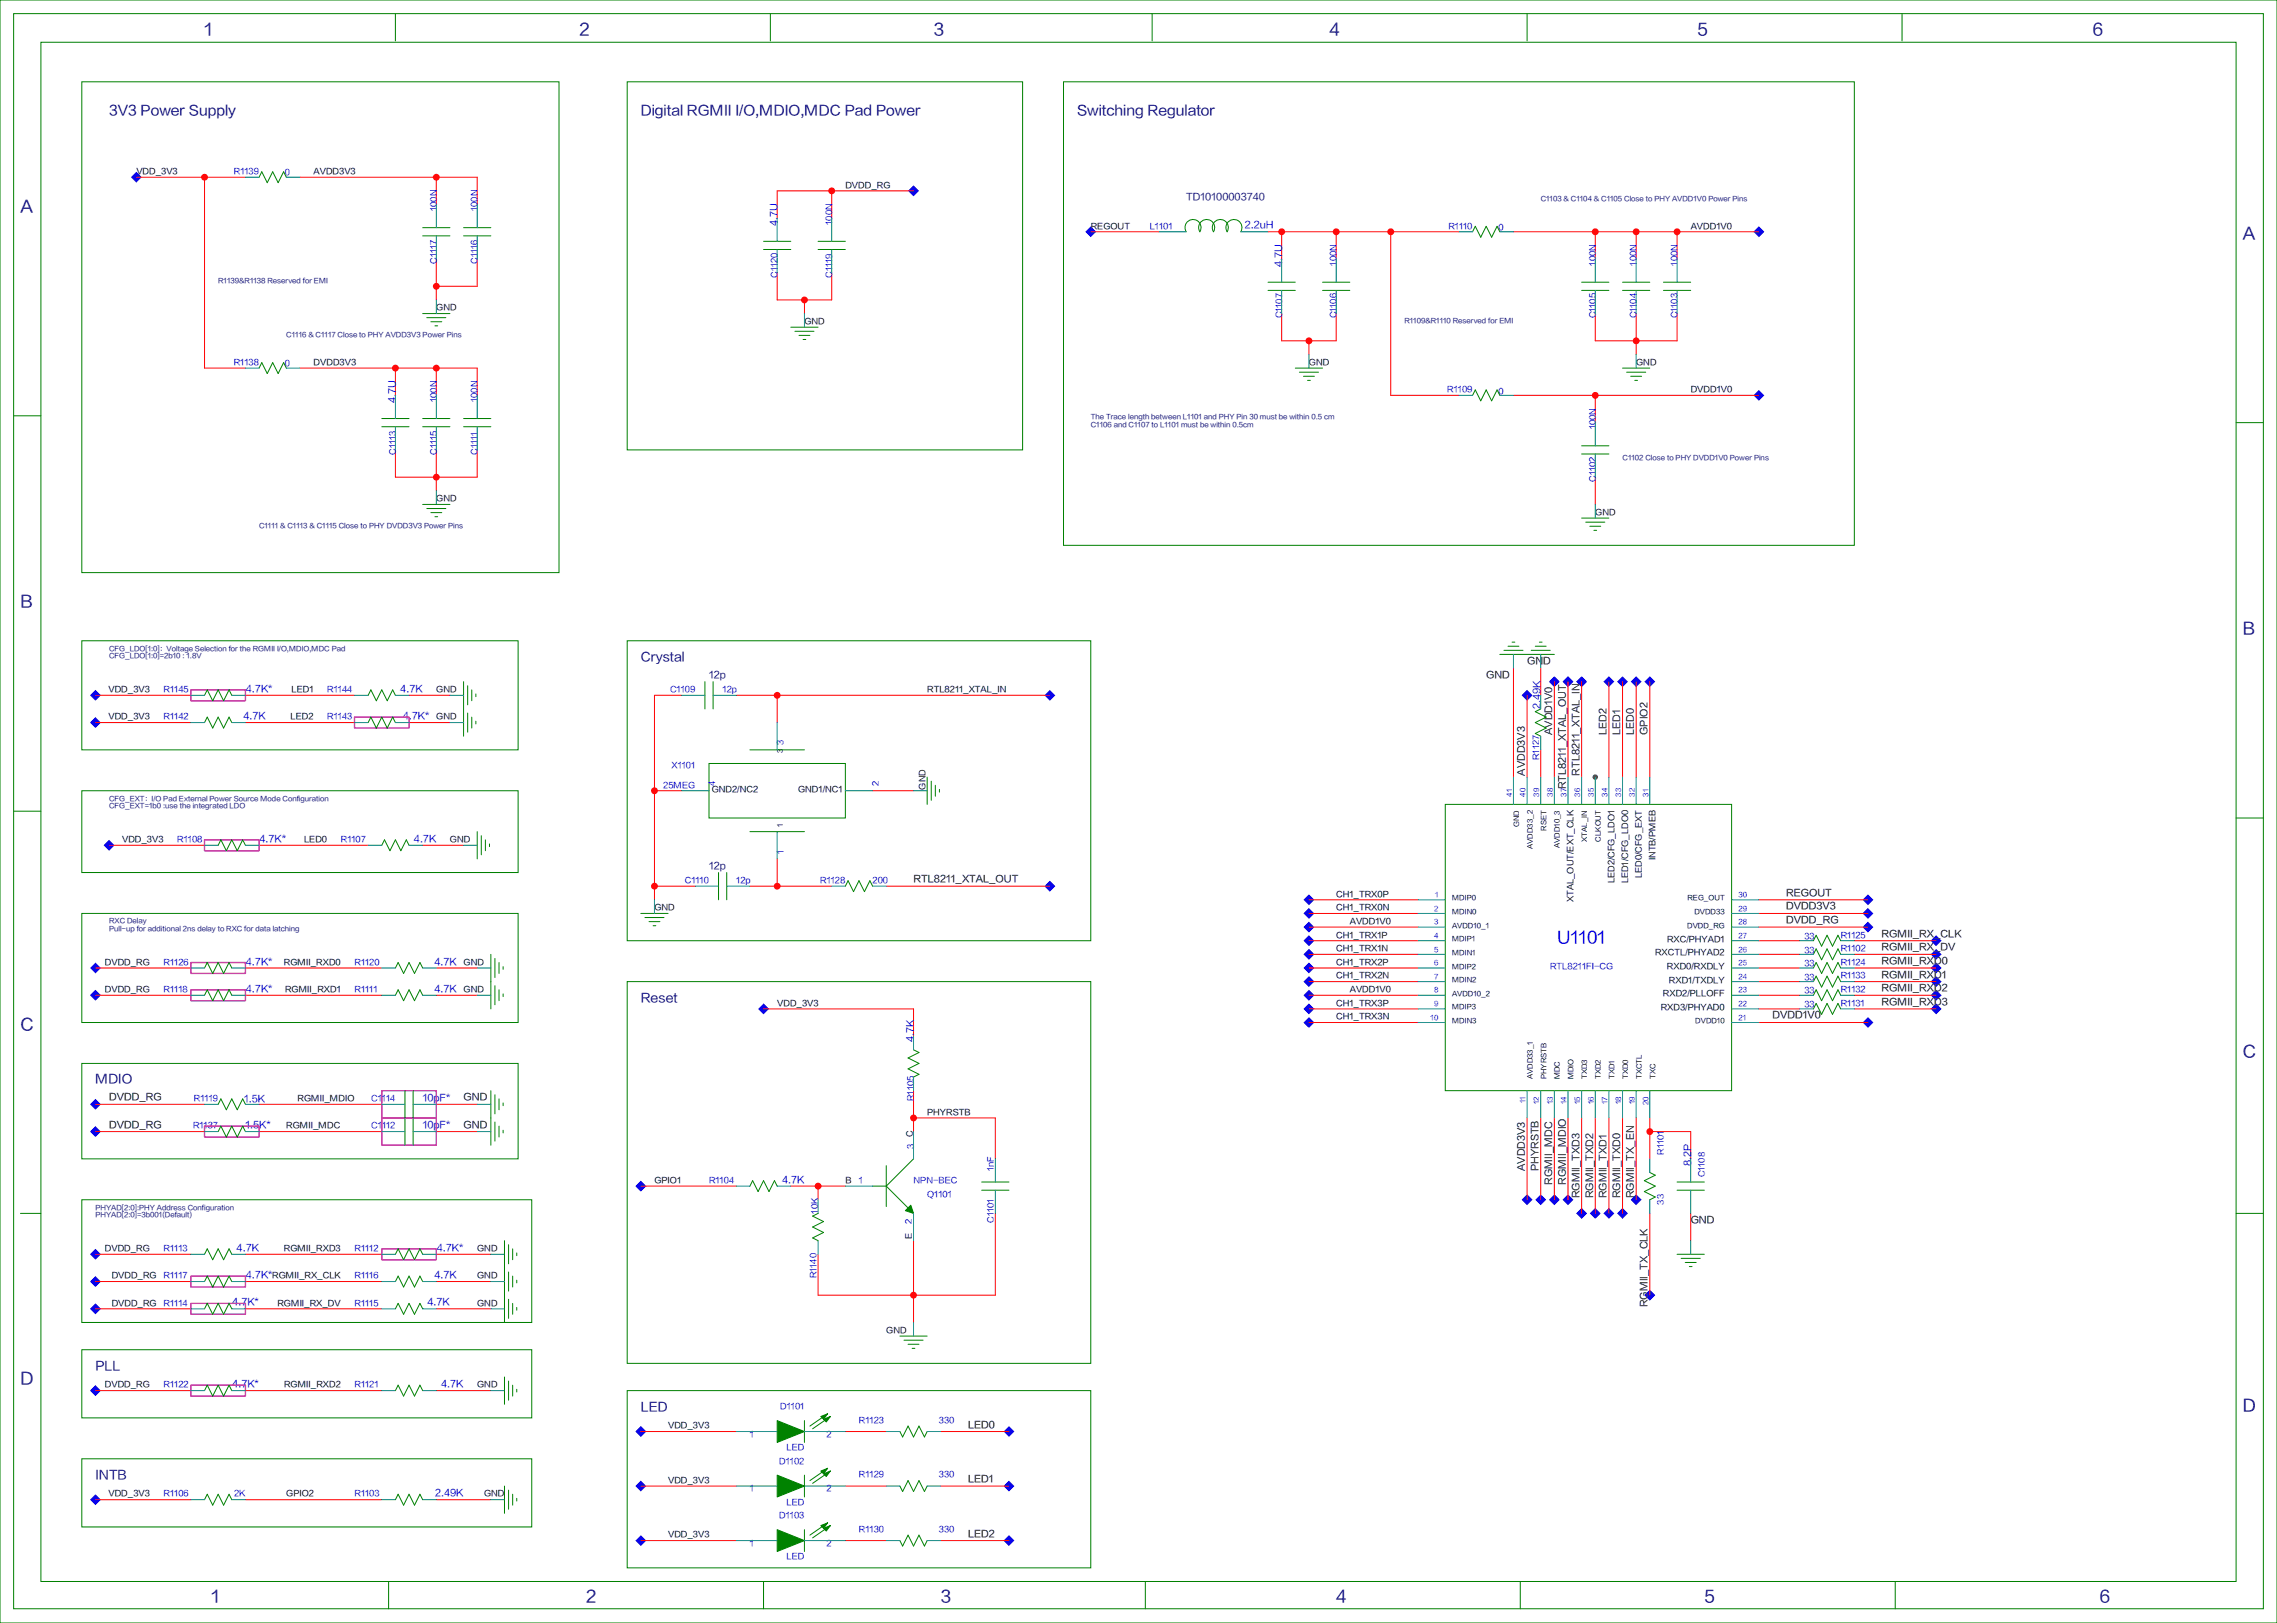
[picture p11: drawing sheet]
<svg xmlns="http://www.w3.org/2000/svg" width="589mm" height="420mm" viewBox="0 0 589 420" stroke-linecap="round" stroke-linejoin="round" font-family="sans-serif">
<defs><g id="words">
<g font-size="4.2" fill="#000080">
<text x="52.9" y="8.9">1</text>
<text x="149.9" y="8.9">2</text>
<text x="241.7" y="8.9">3</text>
<text x="344" y="8.9">4</text>
<text x="439.2" y="8.9">5</text>
<text x="541.5" y="8.9">6</text>
<text x="5.3" y="54.8">A</text>
<text x="580.3" y="61.8">A</text>
<text x="5.3" y="157.1">B</text>
<text x="580.3" y="164.2">B</text>
<text x="5.3" y="266.5">C</text>
<text x="580.3" y="273.5">C</text>
<text x="5.3" y="358.2">D</text>
<text x="580.3" y="365.2">D</text>
<text x="54.7" y="414.6">1</text>
<text x="151.7" y="414.6">2</text>
<text x="243.4" y="414.6">3</text>
<text x="345.7" y="414.6">4</text>
<text x="441" y="414.6">5</text>
<text x="543.3" y="414.6">6</text>
</g>
<text font-size="4.2" fill="#00f" x="402.9" y="243.9">U1101</text>
<g font-size="3.5" fill="#000080">
<text x="28.2" y="29.8">3V3 Power Supply</text>
<text x="165.8" y="29.8">Digital RGMII I/O,MDIO,MDC Pad Power</text>
<text x="278.7" y="29.8">Switching Regulator</text>
</g>
<g font-size="3.2" fill="#000080">
<text x="165.8" y="171">Crystal</text>
<text x="165.8" y="259.2">Reset</text>
<text x="24.7" y="280.3">MDIO</text>
<text x="24.7" y="354.4">PLL</text>
<text x="165.8" y="365">LED</text>
<text x="24.7" y="382.6">INTB</text>
</g>
<g font-size="2.5" fill="#000080">
<text x="306.9" y="51.9">TD10100003740</text>
<text x="183.4" y="175.3">12p</text>
<text x="183.4" y="224.7">12p</text>
</g>
<g font-size="2.5" fill="#00f">
<text x="201.1" y="58.5" transform="rotate(-90 201.1 58.5)">4.7U</text>
<text x="322.1" y="59.1">2.2uH</text>
<text x="331.6" y="69.1" transform="rotate(-90 331.6 69.1)">4.7U</text>
<text x="102.3" y="104.3" transform="rotate(-90 102.3 104.3)">4.7U</text>
<text x="63.6" y="179">4.7K*</text>
<text x="103.6" y="179">4.7K</text>
<text x="398.5" y="183.4" transform="rotate(-90 398.5 183.4)">2.49K</text>
<text x="63" y="186.1">4.7K</text>
<text x="104.2" y="186.1">4.7K*</text>
<text x="67.1" y="217.8">4.7K*</text>
<text x="107.1" y="217.8">4.7K</text>
<text x="63.6" y="249.6">4.7K*</text>
<text x="112.4" y="249.6">4.7K</text>
<text x="63.6" y="256.6">4.7K*</text>
<text x="112.4" y="256.6">4.7K</text>
<text x="236.4" y="269.7" transform="rotate(-90 236.4 269.7)">4.7K</text>
<text x="63.1" y="285.2">1.5K</text>
<text x="109.4" y="284.9">10pF*</text>
<text x="63.5" y="291.9">1.5K*</text>
<text x="109.4" y="291.9">10pF*</text>
<text x="437.5" y="301.7" transform="rotate(-90 437.5 301.7)">8.2P</text>
<text x="202.3" y="306">4.7K</text>
<text x="61.2" y="323.7">4.7K</text>
<text x="113" y="323.7">4.7K*</text>
<text x="63.6" y="330.7">4.7K*</text>
<text x="112.4" y="330.7">4.7K</text>
<text x="60.1" y="337.8">4.7K*</text>
<text x="110.6" y="337.8">4.7K</text>
<text x="60.1" y="359">4.7K*</text>
<text x="114.1" y="359">4.7K</text>
<text x="112.6" y="387.2">2.49K</text>
</g>
<g font-size="2.5">
<text x="395.1" y="171.8">GND</text>
<text x="384.5" y="175.3">GND</text>
<text x="401.5" y="190.1" transform="rotate(-90 401.5 190.1)">AVDD1V0</text>
<text x="415.6" y="190.1" transform="rotate(-90 415.6 190.1)">LED2</text>
<text x="419.1" y="190.1" transform="rotate(-90 419.1 190.1)">LED1</text>
<text x="422.7" y="190.1" transform="rotate(-90 422.7 190.1)">LED0</text>
<text x="426.2" y="190.1" transform="rotate(-90 426.2 190.1)">GPIO2</text>
<text x="394.4" y="200.7" transform="rotate(-90 394.4 200.7)">AVDD3V3</text>
<text x="408.6" y="200.7" transform="rotate(-90 408.6 200.7)">RTL8211_XTAL_IN</text>
<text x="405" y="204.2" transform="rotate(-90 405 204.2)">RTL8211_XTAL_OUT</text>
<text x="236.4" y="228.3">RTL8211_XTAL_OUT</text>
<text x="462.1" y="231.8">REGOUT</text>
<text x="462.1" y="238.8">DVDD_RG</text>
<text x="462.1" y="235.3">DVDD3V3</text>
<text x="486.8" y="242.4">RGMII_RX_CLK</text>
<text x="486.8" y="245.9">RGMII_RX_DV</text>
<text x="486.8" y="249.4">RGMII_RXD0</text>
<text x="486.8" y="256.5">RGMII_RXD2</text>
<text x="486.8" y="253">RGMII_RXD1</text>
<text x="458.6" y="263.5">DVDD1V0</text>
<text x="486.8" y="260">RGMII_RXD3</text>
<text x="28.2" y="284.7">DVDD_RG</text>
<text x="119.9" y="284.7">GND</text>
<text x="28.2" y="291.8">DVDD_RG</text>
<text x="119.9" y="291.8">GND</text>
<text x="394.4" y="303" transform="rotate(-90 394.4 303)">AVDD3V3</text>
<text x="398" y="303" transform="rotate(-90 398 303)">PHYRSTB</text>
<text x="401.5" y="306.5" transform="rotate(-90 401.5 306.5)">RGMII_MDC</text>
<text x="405" y="306.5" transform="rotate(-90 405 306.5)">RGMII_MDIO</text>
<text x="408.6" y="310.1" transform="rotate(-90 408.6 310.1)">RGMII_TXD3</text>
<text x="412.1" y="310.1" transform="rotate(-90 412.1 310.1)">RGMII_TXD2</text>
<text x="415.6" y="310.1" transform="rotate(-90 415.6 310.1)">RGMII_TXD1</text>
<text x="419.1" y="310.1" transform="rotate(-90 419.1 310.1)">RGMII_TXD0</text>
<text x="422.7" y="310.1" transform="rotate(-90 422.7 310.1)">RGMII_TX_EN</text>
<text x="437.4" y="316.5">GND</text>
<text x="426.2" y="338.3" transform="rotate(-90 426.2 338.3)">RGMII_TX_CLK</text>
<text x="250.5" y="369.4">LED0</text>
<text x="250.5" y="383.5">LED1</text>
<text x="250.5" y="397.6">LED2</text>
</g>
<g font-size="2.1">
<text x="35.3" y="45">VDD_3V3</text>
<text x="81.1" y="45">AVDD3V3</text>
<text x="218.7" y="48.6">DVDD_RG</text>
<text x="282.2" y="59.1">REGOUT</text>
<text x="437.4" y="59.1">AVDD1V0</text>
<text x="112.9" y="80.3">GND</text>
<text x="208.1" y="83.8">GND</text>
<text x="81.1" y="94.4">DVDD3V3</text>
<text x="338.7" y="94.4">GND</text>
<text x="423.3" y="94.4">GND</text>
<text x="437.4" y="101.5">DVDD1V0</text>
<text x="112.9" y="129.7">GND</text>
<text x="412.7" y="133.2">GND</text>
<text x="28.1" y="179.1">VDD_3V3</text>
<text x="75.4" y="179.1">LED1</text>
<text x="112.9" y="179.1">GND</text>
<text x="239.9" y="179.1">RTL8211_XTAL_IN</text>
<text x="28.1" y="186.1">VDD_3V3</text>
<text x="75.2" y="186.1">LED2</text>
<text x="112.9" y="186.1">GND</text>
<text x="184.1" y="204.9">GND2/NC2</text>
<text x="206.5" y="204.9">GND1/NC1</text>
<text x="239.4" y="204.3" transform="rotate(-90 239.4 204.3)">GND</text>
<text x="31.6" y="217.9">VDD_3V3</text>
<text x="78.7" y="217.9">LED0</text>
<text x="116.4" y="217.9">GND</text>
<text x="424.7" y="227.3" transform="rotate(-90 424.7 227.3)">LED0/CFG_EXT</text>
<text x="428.2" y="222.6" transform="rotate(-90 428.2 222.6)">INTB/PMEB</text>
<text x="345.7" y="232">CH1_TRX0P</text>
<text x="407.1" y="233.5" transform="rotate(-90 407.1 233.5)">XTAL_OUT/EXT_CLK</text>
<text x="417.6" y="228.6" transform="rotate(-90 417.6 228.6)">LED2/CFG_LDO1</text>
<text x="421.2" y="228.6" transform="rotate(-90 421.2 228.6)">LED1/CFG_LDO0</text>
<text x="169.3" y="235.5">GND</text>
<text x="345.7" y="235.5">CH1_TRX0N</text>
<text x="349.2" y="239.1">AVDD1V0</text>
<text x="345.7" y="242.6">CH1_TRX1P</text>
<text x="431.3" y="243.7">RXC/PHYAD1</text>
<text x="27.1" y="249.6">DVDD_RG</text>
<text x="73.5" y="249.6">RGMII_RXD0</text>
<text x="119.9" y="249.6">GND</text>
<text x="345.7" y="246.1">CH1_TRX1N</text>
<text x="345.7" y="249.6">CH1_TRX2P</text>
<text x="428.2" y="247.2">RXCTL/PHYAD2</text>
<text x="431.3" y="250.8">RXD0/RXDLY</text>
<text x="27.1" y="256.7">DVDD_RG</text>
<text x="73.7" y="256.7">RGMII_RXD1</text>
<text x="119.9" y="256.7">GND</text>
<text x="345.7" y="253.2">CH1_TRX2N</text>
<text x="349.2" y="256.7">AVDD1V0</text>
<text x="430.3" y="257.8">RXD2/PLLOFF</text>
<text x="431.8" y="254.3">RXD1/TXDLY</text>
<text x="201.1" y="260.2">VDD_3V3</text>
<text x="345.7" y="263.8">CH1_TRX3N</text>
<text x="345.7" y="260.2">CH1_TRX3P</text>
<text x="429.7" y="261.3">RXD3/PHYAD0</text>
<text x="77" y="284.9">RGMII_MDIO</text>
<text x="74.1" y="292">RGMII_MDC</text>
<text x="239.9" y="288.5">PHYRSTB</text>
<text x="236.1" y="294.2" transform="rotate(-90 236.1 294.2)">C</text>
<text x="169.3" y="306.1">GPIO1</text>
<text x="218.7" y="306.1">B</text>
<text x="27.1" y="323.7">DVDD_RG</text>
<text x="73.5" y="323.7">RGMII_RXD3</text>
<text x="123.5" y="323.7">GND</text>
<text x="235.9" y="320.7" transform="rotate(-90 235.9 320.7)">E</text>
<text x="28.9" y="330.8">DVDD_RG</text>
<text x="70.4" y="330.8">RGMII_RX_CLK</text>
<text x="123.5" y="330.8">GND</text>
<text x="28.9" y="337.8">DVDD_RG</text>
<text x="71.8" y="337.8">RGMII_RX_DV</text>
<text x="123.5" y="337.8">GND</text>
<text x="229.3" y="344.9">GND</text>
<text x="27.1" y="359">DVDD_RG</text>
<text x="73.5" y="359">RGMII_RXD2</text>
<text x="123.5" y="359">GND</text>
<text x="172.9" y="369.6">VDD_3V3</text>
<text x="172.9" y="383.7">VDD_3V3</text>
<text x="28.1" y="387.2">VDD_3V3</text>
<text x="74.1" y="387.2">GPIO2</text>
<text x="125.2" y="387.2">GND</text>
<text x="172.9" y="397.8">VDD_3V3</text>
</g>
<g font-size="2.1" fill="#00f">
<text x="60.5" y="45">R1139</text>
<text x="73.7" y="45.4">0</text>
<text x="112.9" y="54.6" transform="rotate(-90 112.9 54.6)">100N</text>
<text x="123.5" y="54.6" transform="rotate(-90 123.5 54.6)">100N</text>
<text x="215.2" y="58.1" transform="rotate(-90 215.2 58.1)">100N</text>
<text x="297.5" y="59.1">L1101</text>
<text x="374.7" y="59.1">R1110</text>
<text x="387.7" y="59.5">0</text>
<text x="112.9" y="68.3" transform="rotate(-90 112.9 68.3)">C1117</text>
<text x="123.5" y="68.3" transform="rotate(-90 123.5 68.3)">C1116</text>
<text x="201.1" y="71.8" transform="rotate(-90 201.1 71.8)">C1120</text>
<text x="215.2" y="71.8" transform="rotate(-90 215.2 71.8)">C1119</text>
<text x="345.7" y="68.7" transform="rotate(-90 345.7 68.7)">100N</text>
<text x="412.8" y="68.7" transform="rotate(-90 412.8 68.7)">100N</text>
<text x="423.4" y="68.7" transform="rotate(-90 423.4 68.7)">100N</text>
<text x="433.9" y="68.7" transform="rotate(-90 433.9 68.7)">100N</text>
<text x="331.6" y="82.4" transform="rotate(-90 331.6 82.4)">C1107</text>
<text x="345.7" y="82.4" transform="rotate(-90 345.7 82.4)">C1106</text>
<text x="412.8" y="82.4" transform="rotate(-90 412.8 82.4)">C1105</text>
<text x="423.4" y="82.4" transform="rotate(-90 423.4 82.4)">C1104</text>
<text x="433.9" y="82.4" transform="rotate(-90 433.9 82.4)">C1103</text>
<text x="60.5" y="94.4">R1138</text>
<text x="73.7" y="94.8">0</text>
<text x="374.5" y="101.5">R1109</text>
<text x="387.7" y="101.8">0</text>
<text x="112.9" y="104" transform="rotate(-90 112.9 104)">100N</text>
<text x="123.5" y="104" transform="rotate(-90 123.5 104)">100N</text>
<text x="412.8" y="111" transform="rotate(-90 412.8 111)">100N</text>
<text x="102.3" y="117.7" transform="rotate(-90 102.3 117.7)">C1113</text>
<text x="112.9" y="117.7" transform="rotate(-90 112.9 117.7)">C1115</text>
<text x="123.5" y="117.7" transform="rotate(-90 123.5 117.7)">C1111</text>
<text x="412.8" y="124.7" transform="rotate(-90 412.8 124.7)">C1102</text>
<text x="42.3" y="179.1">R1145</text>
<text x="84.7" y="179.1">R1144</text>
<text x="173.4" y="179.1">C1109</text>
<text x="187" y="179.1">12p</text>
<text x="42.3" y="186.1">R1142</text>
<text x="84.7" y="186.1">R1143</text>
<text x="202.6" y="192.7" transform="rotate(-90 202.6 192.7)">3</text>
<text x="398.1" y="196.7" transform="rotate(-90 398.1 196.7)">R1127</text>
<text x="171.6" y="203.8">25MEG</text>
<text x="173.7" y="198.8">X1101</text>
<text x="185" y="203.3" transform="rotate(-90 185 203.3)">4</text>
<text x="227.3" y="203.3" transform="rotate(-90 227.3 203.3)">2</text>
<text x="45.9" y="217.9">R1108</text>
<text x="88.2" y="217.9">R1107</text>
<text x="202.6" y="221" transform="rotate(-90 202.6 221)">1</text>
<text x="177.2" y="228.5">C1110</text>
<text x="190.5" y="228.5">12p</text>
<text x="212.2" y="228.5">R1128</text>
<text x="225.8" y="228.5">200</text>
<text x="466.9" y="242.9">33</text>
<text x="476.2" y="242.6">R1125</text>
<text x="42.3" y="249.6">R1126</text>
<text x="91.7" y="249.6">R1120</text>
<text x="401" y="250.7">RTL8211FI-CG</text>
<text x="466.9" y="250">33</text>
<text x="466.9" y="246.5">33</text>
<text x="476.2" y="249.6">R1124</text>
<text x="476.2" y="246.1">R1102</text>
<text x="42.3" y="256.7">R1118</text>
<text x="91.7" y="256.7">R1111</text>
<text x="466.9" y="253.5">33</text>
<text x="466.9" y="257.1">33</text>
<text x="476.2" y="253.2">R1133</text>
<text x="476.2" y="256.7">R1132</text>
<text x="466.9" y="260.6">33</text>
<text x="476.2" y="260.2">R1131</text>
<text x="50.2" y="284.9">R1119</text>
<text x="96" y="284.9">C1114</text>
<text x="236.4" y="284.9" transform="rotate(-90 236.4 284.9)">R1105</text>
<text x="49.9" y="292">R1137</text>
<text x="96.1" y="292">C1112</text>
<text x="236.4" y="297.4" transform="rotate(-90 236.4 297.4)">3</text>
<text x="430.4" y="298.7" transform="rotate(-90 430.4 298.7)">R1101</text>
<text x="257" y="303.1" transform="rotate(-90 257 303.1)">1nF</text>
<text x="441" y="304.7" transform="rotate(-90 441 304.7)">C1108</text>
<text x="183.4" y="306.1">R1104</text>
<text x="222.2" y="306.1">1</text>
<text x="236.4" y="306.1">NPN-BEC</text>
<text x="239.9" y="309.6">Q1101</text>
<text x="430.4" y="311.7" transform="rotate(-90 430.4 311.7)">33</text>
<text x="211.5" y="314" transform="rotate(-90 211.5 314)">10K</text>
<text x="235.9" y="316.7" transform="rotate(-90 235.9 316.7)">2</text>
<text x="257" y="316.4" transform="rotate(-90 257 316.4)">C1101</text>
<text x="42.3" y="323.7">R1113</text>
<text x="91.7" y="323.7">R1112</text>
<text x="42.3" y="330.8">R1117</text>
<text x="91.7" y="330.8">R1116</text>
<text x="211.2" y="330.8" transform="rotate(-90 211.2 330.8)">R1140</text>
<text x="42.3" y="337.8">R1114</text>
<text x="91.7" y="337.8">R1115</text>
<text x="42.3" y="359">R1122</text>
<text x="91.7" y="359">R1121</text>
<text x="201.9" y="364.7">D1101</text>
<text x="194" y="371.7">1</text>
<text x="213.9" y="371.7">2</text>
<text x="222.2" y="368.2">R1123</text>
<text x="242.9" y="368.2">330</text>
<text x="203.5" y="375.2">LED</text>
<text x="201.6" y="378.8">D1102</text>
<text x="222.2" y="382.3">R1129</text>
<text x="242.9" y="382.3">330</text>
<text x="42.3" y="387.2">R1106</text>
<text x="60.6" y="387.2">2K</text>
<text x="91.7" y="387.2">R1103</text>
<text x="194" y="385.8">1</text>
<text x="203.5" y="389.3">LED</text>
<text x="213.9" y="385.8">2</text>
<text x="201.6" y="392.9">D1103</text>
<text x="194" y="399.9">1</text>
<text x="213.9" y="399.9">2</text>
<text x="222.2" y="396.4">R1130</text>
<text x="242.9" y="396.4">330</text>
<text x="203.5" y="403.5">LED</text>
</g>
<g font-size="1.8" fill="#000080">
<text x="398.6" y="51.9">C1103 &amp; C1104 &amp; C1105 Close to PHY AVDD1V0 Power Pins</text>
<text x="56.4" y="73.1">R1139&amp;R1138 Reserved for EMI</text>
<text x="363.4" y="83.7">R1109&amp;R1110 Reserved for EMI</text>
<text x="74.1" y="87.2">C1116 &amp; C1117 Close to PHY AVDD3V3 Power Pins</text>
<text x="282.2" y="108.4">The Trace length between L1101 and PHY Pin 30 must be within 0.5 cm</text>
<text x="282.2" y="110.4">C1106 and C1107 to L1101 must be within 0.5cm</text>
<text x="419.8" y="119">C1102 Close to PHY DVDD1V0 Power Pins</text>
<text x="67" y="136.6">C1111 &amp; C1113 &amp; C1115 Close to PHY DVDD3V3 Power Pins</text>
<text x="28.2" y="168.4">CFG_LDO[1:0]：Voltage Selection for the RGMII I/O,MDIO,MDC Pad</text>
<text x="28.2" y="170.4">CFG_LDO[1:0]=2b10 : 1.8V</text>
<text x="28.2" y="207.2">CFG_EXT：I/O Pad External Power Source Mode Configuration</text>
<text x="28.2" y="209.2">CFG_EXT=1b0 :use the integrated LDO</text>
<text x="28.2" y="238.9">RXC Delay</text>
<text x="28.2" y="240.9">Pull-up for additional 2ns delay to RXC for data latching</text>
<text x="24.7" y="313">PHYAD[2:0]:PHY Address Configuration</text>
<text x="24.7" y="315">PHYAD[2:0]=3b001(Default)</text>
</g>
<g font-size="1.8">
<text x="202.5" y="194.9" transform="rotate(-90 202.5 194.9)">3</text>
<text x="202.5" y="214" transform="rotate(-90 202.5 214)">1</text>
<text x="393" y="214" transform="rotate(-90 393 214)">GND</text>
<text x="400" y="214.9" transform="rotate(-90 400 214.9)">RSET</text>
<text x="396.5" y="219.7" transform="rotate(-90 396.5 219.7)">AVDD33_2</text>
<text x="403.5" y="219.5" transform="rotate(-90 403.5 219.5)">AVDD10_3</text>
<text x="410.6" y="217.8" transform="rotate(-90 410.6 217.8)">XTAL_IN</text>
<text x="414.1" y="217.7" transform="rotate(-90 414.1 217.7)">CLKOUT</text>
<text x="375.7" y="233">MDIP0</text>
<text x="436.6" y="233">REG_OUT</text>
<text x="375.7" y="236.5">MDIN0</text>
<text x="438.4" y="236.5">DVDD33</text>
<text x="375.7" y="240">AVDD10_1</text>
<text x="375.7" y="243.6">MDIP1</text>
<text x="436.5" y="240">DVDD_RG</text>
<text x="375.7" y="247.1">MDIN1</text>
<text x="375.7" y="250.6">MDIP2</text>
<text x="375.7" y="254.2">MDIN2</text>
<text x="375.7" y="257.7">AVDD10_2</text>
<text x="375.7" y="261.2">MDIP3</text>
<text x="375.7" y="264.7">MDIN3</text>
<text x="438.6" y="264.7">DVDD10</text>
<text x="396.5" y="279.3" transform="rotate(-90 396.5 279.3)">AVDD33_1</text>
<text x="400" y="279.3" transform="rotate(-90 400 279.3)">PHYRSTB</text>
<text x="403.5" y="279.3" transform="rotate(-90 403.5 279.3)">MDC</text>
<text x="407.1" y="279.3" transform="rotate(-90 407.1 279.3)">MDIO</text>
<text x="410.6" y="279.3" transform="rotate(-90 410.6 279.3)">TXD3</text>
<text x="414.1" y="279.3" transform="rotate(-90 414.1 279.3)">TXD2</text>
<text x="417.6" y="279.3" transform="rotate(-90 417.6 279.3)">TXD1</text>
<text x="421.2" y="279.3" transform="rotate(-90 421.2 279.3)">TXD0</text>
<text x="424.7" y="279.3" transform="rotate(-90 424.7 279.3)">TXCTL</text>
<text x="428.2" y="279.3" transform="rotate(-90 428.2 279.3)">TXC</text>
</g>
<g font-size="1.8" fill="#00f">
<text x="391.1" y="206.1" transform="rotate(-90 391.1 206.1)">41</text>
<text x="394.7" y="206.1" transform="rotate(-90 394.7 206.1)">40</text>
<text x="398.2" y="206.1" transform="rotate(-90 398.2 206.1)">39</text>
<text x="401.7" y="206.1" transform="rotate(-90 401.7 206.1)">38</text>
<text x="405.2" y="206.1" transform="rotate(-90 405.2 206.1)">37</text>
<text x="408.8" y="206.1" transform="rotate(-90 408.8 206.1)">36</text>
<text x="412.3" y="206.1" transform="rotate(-90 412.3 206.1)">35</text>
<text x="415.8" y="206.1" transform="rotate(-90 415.8 206.1)">34</text>
<text x="419.3" y="206.1" transform="rotate(-90 419.3 206.1)">33</text>
<text x="422.9" y="206.1" transform="rotate(-90 422.9 206.1)">32</text>
<text x="426.4" y="206.1" transform="rotate(-90 426.4 206.1)">31</text>
<text x="371.3" y="232.1">1</text>
<text x="449.8" y="232.1">30</text>
<text x="371.1" y="239.2">3</text>
<text x="371.1" y="235.6">2</text>
<text x="449.8" y="239.2">28</text>
<text x="449.8" y="235.6">29</text>
<text x="371.1" y="242.7">4</text>
<text x="449.8" y="242.7">27</text>
<text x="371.1" y="246.2">5</text>
<text x="371.1" y="249.7">6</text>
<text x="449.8" y="249.7">25</text>
<text x="449.8" y="246.2">26</text>
<text x="371" y="256.8">8</text>
<text x="371.1" y="253.3">7</text>
<text x="449.8" y="256.8">23</text>
<text x="449.8" y="253.3">24</text>
<text x="370.2" y="263.9">10</text>
<text x="371.1" y="260.3">9</text>
<text x="449.8" y="263.9">21</text>
<text x="449.8" y="260.3">22</text>
<text x="394.7" y="285.5" transform="rotate(-90 394.7 285.5)">11</text>
<text x="398.2" y="285.7" transform="rotate(-90 398.2 285.7)">12</text>
<text x="401.7" y="285.7" transform="rotate(-90 401.7 285.7)">13</text>
<text x="405.2" y="285.7" transform="rotate(-90 405.2 285.7)">14</text>
<text x="408.8" y="285.7" transform="rotate(-90 408.8 285.7)">15</text>
<text x="412.3" y="285.7" transform="rotate(-90 412.3 285.7)">16</text>
<text x="415.8" y="285.7" transform="rotate(-90 415.8 285.7)">17</text>
<text x="419.3" y="285.8" transform="rotate(-90 419.3 285.8)">18</text>
<text x="422.9" y="285.7" transform="rotate(-90 422.9 285.7)">19</text>
<text x="426.4" y="286" transform="rotate(-90 426.4 286)">20</text>
</g>
</g></defs>
<path d="M0 0h589.1v420h-589.1z" fill="#fff" stroke="#008000" stroke-width=".26"/>
<g fill="#c00">
<circle cx="211.7" cy="306.9" r=".88"/>
<circle cx="236.4" cy="335.1" r=".88"/>
<circle cx="215.2" cy="49.4" r=".88"/>
<circle cx="412.7" cy="60" r=".88"/>
<circle cx="423.3" cy="60" r=".88"/>
<circle cx="433.9" cy="60" r=".88"/>
<circle cx="52.9" cy="45.9" r=".88"/>
<circle cx="201.1" cy="229.3" r=".88"/>
<circle cx="201.1" cy="179.9" r=".88"/>
<circle cx="331.6" cy="60" r=".88"/>
<circle cx="345.7" cy="60" r=".88"/>
<circle cx="359.8" cy="60" r=".88"/>
<circle cx="412.7" cy="102.3" r=".88"/>
<circle cx="112.9" cy="45.9" r=".88"/>
<circle cx="112.9" cy="95.2" r=".88"/>
<circle cx="102.3" cy="95.2" r=".88"/>
<circle cx="236.4" cy="289.3" r=".88"/>
<circle cx="169.3" cy="229.3" r=".88"/>
<circle cx="169.3" cy="204.6" r=".88"/>
<circle cx="338.7" cy="88.2" r=".88"/>
<circle cx="423.3" cy="88.2" r=".88"/>
<circle cx="208.1" cy="77.6" r=".88"/>
<circle cx="112.9" cy="74.1" r=".88"/>
<circle cx="112.9" cy="123.5" r=".88"/>
<circle cx="426.9" cy="292.8" r=".88"/>
</g>
<g fill="#00f">
<path d="M164.4 306.9l1.4-1.4 1.4 1.4-1.4 1.4z"/>
<path d="M23.3 338.7l1.4-1.4 1.4 1.4-1.4 1.4z"/>
<path d="M23.3 331.6l1.4-1.4 1.4 1.4-1.4 1.4z"/>
<path d="M24.7 323.1l1.4 1.5-1.4 1.4-1.4-1.4z"/>
<path d="M24.7 284.3l1.4 1.5-1.4 1.4-1.4-1.4z"/>
<path d="M24.7 291.4l1.4 1.4-1.4 1.4-1.4-1.4z"/>
<path d="M236.4 48l1.4 1.4-1.4 1.4-1.5-1.4z"/>
<path d="M455.1 58.6l1.4 1.4-1.4 1.4-1.4-1.4z"/>
<path d="M33.9 45.9l1.4-1.5 1.4 1.5-1.4 1.4z"/>
<path d="M271.6 227.9l1.4 1.4-1.4 1.4-1.4-1.4z"/>
<path d="M24.7 185.6l1.4 1.4-1.4 1.4-1.4-1.4z"/>
<path d="M271.6 178.5l1.4 1.4-1.4 1.4-1.4-1.4z"/>
<path d="M24.7 249.1l1.4 1.4-1.4 1.4-1.4-1.4z"/>
<path d="M282.2 58.6l1.4 1.4-1.4 1.4-1.4-1.4z"/>
<path d="M453.7 102.3l1.4-1.4 1.4 1.4-1.4 1.4z"/>
<path d="M197.6 259.6l1.4 1.5-1.4 1.4-1.5-1.4z"/>
<path d="M24.7 178.5l1.4 1.4-1.4 1.4-1.4-1.4z"/>
<path d="M24.7 256.1l1.4 1.4-1.4 1.4-1.4-1.4z"/>
<path d="M24.7 358.4l1.4 1.4-1.4 1.4-1.4-1.4z"/>
<path d="M24.7 386.6l1.4 1.5-1.4 1.4-1.4-1.4z"/>
<path d="M26.8 218.7l1.4-1.4 1.4 1.4-1.4 1.4z"/>
<path d="M164.4 370.4l1.4-1.4 1.4 1.4-1.4 1.4z"/>
<path d="M261.1 369l1.4 1.4-1.4 1.4-1.5-1.4z"/>
<path d="M165.8 383.1l1.4 1.4-1.4 1.4-1.4-1.4z"/>
<path d="M261.1 383.1l1.4 1.4-1.4 1.4-1.5-1.4z"/>
<path d="M261.1 397.2l1.4 1.4-1.4 1.4-1.5-1.4z"/>
<path d="M165.8 397.2l1.4 1.4-1.4 1.4-1.4-1.4z"/>
<path d="M338.7 231.4l1.4 1.4-1.4 1.4-1.4-1.4z"/>
<path d="M338.7 234.9l1.4 1.5-1.4 1.4-1.4-1.4z"/>
<path d="M338.7 238.5l1.4 1.4-1.4 1.4-1.4-1.4z"/>
<path d="M338.7 245.5l1.4 1.4-1.4 1.5-1.4-1.5z"/>
<path d="M338.7 242l1.4 1.4-1.4 1.4-1.4-1.4z"/>
<path d="M338.7 252.6l1.4 1.4-1.4 1.4-1.4-1.4z"/>
<path d="M338.7 249.1l1.4 1.4-1.4 1.4-1.4-1.4z"/>
<path d="M338.7 256.1l1.4 1.4-1.4 1.4-1.4-1.4z"/>
<path d="M338.7 263.2l1.4 1.4-1.4 1.4-1.4-1.4z"/>
<path d="M338.7 259.6l1.4 1.5-1.4 1.4-1.4-1.4z"/>
<path d="M395.1 309l1.4 1.4-1.4 1.5-1.4-1.5z"/>
<path d="M398.6 309l1.4 1.4-1.4 1.5-1.4-1.5z"/>
<path d="M402.2 309l1.4 1.4-1.4 1.5-1.4-1.5z"/>
<path d="M405.7 309l1.4 1.4-1.4 1.5-1.4-1.5z"/>
<path d="M423.3 309l1.4 1.4-1.4 1.5-1.4-1.5z"/>
<path d="M426.9 333.7l1.4 1.4-1.4 1.4-1.5-1.4z"/>
<path d="M483.3 263.2l1.4 1.4-1.4 1.4-1.4-1.4z"/>
<path d="M500.9 259.6l1.5 1.5-1.5 1.4-1.4-1.4z"/>
<path d="M500.9 256.1l1.5 1.4-1.5 1.4-1.4-1.4z"/>
<path d="M500.9 252.6l1.5 1.4-1.5 1.4-1.4-1.4z"/>
<path d="M500.9 249.1l1.5 1.4-1.5 1.4-1.4-1.4z"/>
<path d="M500.9 242l1.5 1.4-1.5 1.4-1.4-1.4z"/>
<path d="M500.9 245.5l1.5 1.4-1.5 1.5-1.4-1.5z"/>
<path d="M483.3 238.5l1.4 1.4-1.4 1.4-1.4-1.4z"/>
<path d="M483.3 234.9l1.4 1.5-1.4 1.4-1.4-1.4z"/>
<path d="M483.3 231.4l1.4 1.4-1.4 1.4-1.4-1.4z"/>
<path d="M426.9 175l1.4 1.4-1.4 1.4-1.5-1.4z"/>
<path d="M421.9 176.4l1.4-1.4 1.4 1.4-1.4 1.4z"/>
<path d="M419.8 175l1.4 1.4-1.4 1.4-1.4-1.4z"/>
<path d="M416.3 175l1.4 1.4-1.4 1.4-1.4-1.4z"/>
<path d="M409.2 175l1.4 1.4-1.4 1.4-1.4-1.4z"/>
<path d="M405.7 175l1.4 1.4-1.4 1.4-1.4-1.4z"/>
<path d="M402.2 175l1.4 1.4-1.4 1.4-1.4-1.4z"/>
<path d="M395.1 178.5l1.4 1.4-1.4 1.4-1.4-1.4z"/>
<path d="M409.2 312.6l1.4 1.4-1.4 1.4-1.4-1.4z"/>
<path d="M412.7 312.6l1.5 1.4-1.5 1.4-1.4-1.4z"/>
<path d="M416.3 312.6l1.4 1.4-1.4 1.4-1.4-1.4z"/>
<path d="M419.8 312.6l1.4 1.4-1.4 1.4-1.4-1.4z"/>
</g>
<circle cx="412.7" cy="201.1" r=".71" fill="#4f4f4f"/>
<g fill="none" stroke="#f00" stroke-width=".26">
<path d="M35.3 45.9h28.2M52.9 45.9v49.3h10.6M77.6 45.9h45.9v7M112.9 45.9v7M215.2 49.4v7M236.4 49.4h-35.3v7M282.2 60h17.7M328.1 60h49.4M331.6 60v7M345.7 60v7M359.8 60v42.3h17.7M391.6 60h63.5"/>
<path d="M412.7 60v7M423.3 60v7M433.9 60v7M112.9 67v10.6M123.5 67v7.1h-10.6M201.1 70.6v7h14.1v-7M208.1 77.6v3.5M77.6 95.2h45.9v7.1M102.3 95.2v7.1M112.9 95.2v7.1M331.6 81.1v7.1h14.1v-7.1M338.7 88.2v3.5"/>
<path d="M412.7 81.1v7.1h21.2v-7.1M423.3 81.1v10.6M102.3 116.4v7.1h21.2v-7.1M112.9 116.4v10.6M391.6 102.3h63.5M412.7 102.3v7.1M412.7 123.5v7M24.7 179.9h24.7M63.5 179.9h28.2M105.8 179.9h10.6M176.4 179.9h-7.1v52.9M190.5 179.9h81.1"/>
<path d="M201.1 179.9v7.1M391.6 172.9v28.2M395.1 179.9v21.2M398.6 172.9v7M402.2 176.4v24.7M405.7 176.4v24.7M409.2 176.4v24.7M416.3 176.4v24.7M419.8 176.4v24.7M423.3 176.4v24.7M426.9 176.4v24.7M24.7 187h24.7"/>
<path d="M63.5 187h28.2M105.8 187h10.6M398.6 194v7.1M28.2 218.7h24.7M67 218.7h28.2M109.4 218.7h10.5M169.3 204.6h7.1M225.8 204.6h10.6M169.3 229.3h10.6M194 229.3h21.2M201.1 222.2v7.1M229.3 229.3h42.3"/>
<path d="M338.7 232.8h28.2M338.7 236.4h28.2M338.7 239.9h28.2M455.1 232.8h28.2M455.1 236.4h28.2M455.1 239.9h28.2M24.7 250.5h24.7M24.7 257.5h24.7M63.5 250.5h35.3M63.5 257.5h35.3M112.9 250.5h10.6M112.9 257.5h10.6"/>
<path d="M338.7 250.5h28.2M338.7 257.5h28.2M338.7 246.9h28.2M338.7 243.4h28.2M338.7 254h28.2M455.1 250.5h10.6M455.1 257.5h10.6M455.1 246.9h10.6M455.1 243.4h10.6M455.1 254h10.6M479.8 250.5h21.1M479.8 257.5h21.1"/>
<path d="M479.8 246.9h21.1M479.8 243.4h21.1M479.8 254h21.1M197.6 261.1h38.8v7M338.7 261.1h28.2M338.7 264.6h28.2M455.1 261.1h10.6M455.1 264.6h28.2M479.8 261.1h21.1M24.7 292.8h28.2M24.7 285.8h28.2M67 292.8h31.8"/>
<path d="M67 285.8h31.8M112.9 292.8h10.6M112.9 285.8h10.6M236.4 282.2v10.6M236.4 289.3h21.1v10.6M395.1 289.3v21.1M398.6 289.3v21.1M402.2 289.3v21.1M405.7 289.3v21.1M409.2 289.3v24.7M412.7 289.3v24.7M416.3 289.3v24.7"/>
<path d="M419.8 289.3v24.7M423.3 289.3v21.1M426.9 292.8h10.5v7.1M426.9 289.3v10.6M165.8 306.9h24.7M204.6 306.9h14.1M211.7 306.9v3.5M257.5 314v21.1h-45.8v-10.5M426.9 314v21.1M437.4 314v7M24.7 338.7h24.7M24.7 331.6h24.7"/>
<path d="M24.7 324.6h24.7M63.5 338.7h35.3M63.5 331.6h35.3M63.5 324.6h35.3M112.9 338.7h14.1M112.9 331.6h14.1M112.9 324.6h14.1M236.4 321v21.2M24.7 359.8h24.7M63.5 359.8h35.3M112.9 359.8h14.1M165.8 370.4h24.7"/>
<path d="M218.7 370.4h10.6M243.4 370.4h17.7M24.7 388.1h24.7M63.5 388.1h35.3M112.9 388.1h14.1M165.8 384.5h24.7M165.8 398.6h24.7M218.7 384.5h10.6M218.7 398.6h10.6M243.4 384.5h17.7M243.4 398.6h17.7"/>
</g>
<g fill="none" stroke="#008000" stroke-width=".26">
<path d="M21.2 21.2h123.4v127h-123.4zM162.3 21.2h102.3v95.2h-102.3zM275.2 21.2h204.6v119.9h-204.6zM67 45.9l.7-1.5 1.4 2.9 1.5-2.9 1.4 2.9 1.4-2.9 .7 1.5M109.4 58.9h7M119.9 58.9h7.1M381 60l.7-1.4 1.4 2.8 1.4-2.8 1.4 2.8 1.4-2.8 .8 1.4M109.4 61h7M119.9 61h7.1M197.6 62.4h7M197.6 64.6h7M211.7 62.4h7"/>
<path d="M211.7 64.6h7M328.1 73h7M328.1 75.1h7M342.2 73h7M342.2 75.1h7M409.2 73h7.1M409.2 75.1h7.1M419.8 73h7.1M419.8 75.1h7.1M430.4 73h7M430.4 75.1h7M67 95.2l.7-1.4 1.4 2.9 1.5-2.9 1.4 2.9 1.4-2.9 .7 1.4"/>
<path d="M109.4 81.1h7M110.4 82.2h5M111.5 83.3h2.8M112.5 84.3h.7M204.6 84.7h7.1M205.7 85.7h4.9M206.7 86.8h2.8M207.8 87.8h.7M335.1 95.2h7.1M336.2 96.3h4.9M337.3 97.4h2.8M338.3 98.4h.7"/>
<path d="M419.8 95.2h7.1M420.9 96.3h4.9M421.9 97.4h2.8M423 98.4h.7M98.8 108.3h7M98.8 110.4h7M109.4 108.3h7M109.4 110.4h7M119.9 108.3h7.1M119.9 110.4h7.1M381 102.3l.7-1.4 1.4 2.8 1.4-2.8 1.4 2.8 1.4-2.8 .8 1.4M409.2 115.4h7.1"/>
<path d="M409.2 117.5h7.1M109.4 130.5h7M110.4 131.6h5M111.5 132.6h2.8M112.5 133.7h.7M409.2 134.1h7.1M410.3 135.1h4.9M411.3 136.2h2.9M412.4 137.2h.7M21.2 165.8h112.9v28.2h-112.9zM52.9 179.9l.7-1.4 1.4 2.8 1.4-2.8 1.5 2.8 1.4-2.8 .7 1.4M95.2 179.9l.8-1.4 1.4 2.8 1.4-2.8 1.4 2.8 1.4-2.8 .7 1.4"/>
<path d="M119.9 176.4v14.1M121 177.4v5M122.1 178.5v2.8M123.1 179.6v.7M162.3 165.8h119.9v77.6h-119.9zM182.4 176.4v7M184.5 176.4v7M52.9 187l.7-1.4 1.4 2.8 1.4-2.8 1.5 2.8 1.4-2.8 .7 1.4M95.2 187l.8-1.4 1.4 2.8 1.4-2.8 1.4 2.8 1.4-2.8 .7 1.4M121 184.5v4.9M122.1 185.6v2.8M123.1 186.6v.7"/>
<path d="M183.4 197.6h35.3v14.1h-35.3zM194 194h14.1M21.2 204.6h112.9v21.2h-112.9zM56.4 218.7l.7-1.4 1.5 2.8 1.4-2.8 1.4 2.8 1.4-2.8 .7 1.4M98.8 218.7l.7-1.4 1.4 2.8 1.4-2.8 1.4 2.8 1.4-2.8 .7 1.4M123.5 215.2v7M124.5 216.3v4.9M125.6 217.3v2.8M126.6 218.4v.7M194 215.2h14.1M239.9 201.1v7M240.9 202.1v5"/>
<path d="M242 203.2v2.8M243.1 204.3v.7M21.2 236.4h112.9v28.2h-112.9zM165.8 236.4h7.1M166.9 237.4h4.9M167.9 238.5h2.8M169 239.5h.7M185.9 225.8v7M188 225.8v7M218.7 229.3l.7-1.4 1.4 2.8 1.4-2.8 1.5 2.8 1.4-2.8 .7 1.4M127 246.9v14.2M128.1 248v4.9"/>
<path d="M128.1 255.1v4.9M129.1 249.1v2.8M129.1 256.1v2.8M130.2 250.1v.7M130.2 257.2v.7M162.3 254h119.9v98.8h-119.9zM21.2 275.2h112.9v24.7h-112.9zM236.4 271.6l1.4 .7-2.9 1.5 2.9 1.4-2.9 1.4 2.9 1.4-1.4 .7M56.4 285.8l.7-1.5 1.5 2.9 1.4-2.9 1.4 2.9 1.4-2.9 .7 1.5M56.4 292.8l.7-1.4 1.5 2.8 1.4-2.8 1.4 2.8 1.4-2.8 .7 1.4M104.8 282.2v14.1M106.9 282.2v14.1"/>
<path d="M127 282.2v14.1M128.1 283.3v4.9M128.1 290.3v5M129.1 284.3v2.9M129.1 291.4v2.8M130.2 285.4v.7M130.2 292.5v.7M21.2 310.4h116.4v31.8h-116.4zM194 306.9l.7-1.4 1.4 2.8 1.5-2.8 1.4 2.8 1.4-2.8 .7 1.4M211.7 314l-1.4 .7 2.8 1.4-2.8 1.4 2.8 1.4-2.8 1.4 1.4 .7M254 308h7.1M254 305.9h7.1"/>
<path d="M52.9 324.6l.7-1.5 1.4 2.9 1.4-2.9 1.5 2.9 1.4-2.9 .7 1.5M52.9 338.7l.7-1.4 1.4 2.8 1.4-2.8 1.5 2.8 1.4-2.8 .7 1.4M102.3 324.6l.7-1.5 1.4 2.9 1.4-2.9 1.4 2.9 1.5-2.9 .7 1.5M102.3 338.7l.7-1.4 1.4 2.8 1.4-2.8 1.4 2.8 1.5-2.8 .7 1.4M130.5 321v21.2M131.6 322.1v4.9M131.6 329.1v5M131.6 336.2v4.9M132.6 323.1v2.9M132.6 330.2v2.8M132.6 337.3v2.8M133.7 324.2v.7"/>
<path d="M133.7 331.3v.7M133.7 338.3v.7M21.2 349.2h116.4v17.7h-116.4zM52.9 359.8l.7-1.4 1.4 2.8 1.4-2.8 1.5 2.8 1.4-2.8 .7 1.4M102.3 359.8l.7-1.4 1.4 2.8 1.4-2.8 1.4 2.8 1.5-2.8 .7 1.4M130.5 356.3v7.1M131.6 357.4v4.9M132.6 358.4v2.8M133.7 359.5v.7M232.8 345.7h7.1M233.9 346.8h4.9M234.9 347.8h2.9"/>
<path d="M236 348.9h.7M21.2 377.5h116.4v17.6h-116.4zM208.1 367.6v5.6M52.9 388.1l.7-1.5 1.4 2.9 1.4-2.9 1.5 2.9 1.4-2.9 .7 1.5M102.3 388.1l.7-1.5 1.4 2.9 1.4-2.9 1.4 2.9 1.5-2.9 .7 1.5M130.5 384.5v7.1M131.6 385.6v4.9M132.6 386.6v2.9M133.7 387.7v.7"/>
</g>
<g fill="none" stroke="#008080" stroke-width=".26">
<path d="M63.5 45.9h3.5M74.1 45.9h3.5M112.9 52.9v6M123.5 52.9v6M201.1 56.4v6M215.2 56.4v6M377.5 60h3.5M388.1 60h3.5M112.9 61v6M112.9 77.6v3.5M123.5 61v6M201.1 64.6v6"/>
<path d="M215.2 64.6v6M331.6 67v6M331.6 75.1v6M345.7 67v6M345.7 75.1v6M412.7 67v6M412.7 75.1v6M423.3 67v6M423.3 75.1v6M433.9 67v6M433.9 75.1v6M63.5 95.2h3.5"/>
<path d="M74.1 95.2h3.5M208.1 81.1v3.6M338.7 91.7v3.5M423.3 91.7v3.5M102.3 102.3v6M102.3 110.4v6M112.9 102.3v6M112.9 110.4v6M123.5 102.3v6M123.5 110.4v6M377.5 102.3h3.5M388.1 102.3h3.5"/>
<path d="M412.7 109.4v6M412.7 117.5v6M112.9 127v3.5M412.7 130.5v3.6M49.4 179.9h3.5M60 179.9h3.5M91.7 179.9h3.5M102.3 179.9h3.5M116.4 179.9h3.5M176.4 179.9h6M184.5 179.9h6M49.4 187h3.5"/>
<path d="M60 187h3.5M91.7 187h3.5M102.3 187h3.5M116.4 187h3.5M201.1 187v7M52.9 218.7h3.5M63.5 218.7h3.5M95.2 218.7h3.6M105.8 218.7h3.6M119.9 218.7h3.6M176.4 204.6h7M201.1 215.2v7"/>
<path d="M218.7 204.6h7.1M236.4 204.6h3.5M169.3 232.8v3.6M179.9 229.3h6M188 229.3h6M215.2 229.3h3.5M225.8 229.3h3.5M123.5 250.5h3.5M123.5 257.5h3.5M236.4 268.1v3.5M236.4 278.7v3.5M52.9 285.8h3.5"/>
<path d="M52.9 292.8h3.5M63.5 285.8h3.5M63.5 292.8h3.5M98.8 285.8h6M98.8 292.8h6M106.9 285.8h6M106.9 292.8h6M123.5 285.8h3.5M123.5 292.8h3.5M257.5 299.9v6M190.5 306.9h3.5M201.1 306.9h3.5"/>
<path d="M211.7 310.4v3.6M257.5 308v6M49.4 324.6h3.5M49.4 338.7h3.5M60 324.6h3.5M60 338.7h3.5M98.8 324.6h3.5M98.8 338.7h3.5M109.4 324.6h3.5M109.4 338.7h3.5M127 324.6h3.5M127 338.7h3.5"/>
<path d="M127 331.6h3.5M211.7 321v3.6M49.4 359.8h3.5M60 359.8h3.5M98.8 359.8h3.5M109.4 359.8h3.5M127 359.8h3.5M236.4 342.2v3.5M49.4 388.1h3.5M60 388.1h3.5M98.8 388.1h3.5M109.4 388.1h3.5"/>
<path d="M127 388.1h3.5"/>
</g>
<path d="M49.4 178.5h14.1v2.8h-14.1zM91.7 185.6h14.1v2.8h-14.1zM52.9 217.3h14.1v2.8h-14.1zM52.9 291.4h14.1v2.8h-14.1zM98.8 289.3h14.1v7h-14.1zM98.8 282.2h14.1v7.1h-14.1zM49.4 337.3h14.1v2.8h-14.1zM98.8 323.1h14.1v2.9h-14.1zM49.4 358.4h14.1v2.8h-14.1z" fill="none" stroke="#bf00bf" stroke-width=".35"/>
<path d="M201.1 367.6l7 2.8-7 2.8z" fill="#008200" stroke="#008000" stroke-width=".26"/>
<path d="M214.8 366.5l-4.5 3.2" fill="none" stroke="#008000" stroke-width=".26"/>
<path d="M213.1 367.2l1.7-.7-1 1.4z" fill="#008200" stroke="#008000" stroke-width=".26"/>
<path d="M214.1 365.8l-4.6 3.2" fill="none" stroke="#008000" stroke-width=".26"/>
<path d="M212.4 366.5l1.7-.7-1 1.4z" fill="#008200" stroke="#008000" stroke-width=".26"/>
<path d="M190.5 370.4h10.6M208.1 370.4h10.6M229.3 370.4h3.5M239.9 370.4h3.5" fill="none" stroke="#008080" stroke-width=".26"/>
<path d="M232.8 370.4l.7 1.4 1.4-2.8 1.5 2.8 1.4-2.8 1.4 2.8 .7-1.4M208.1 381.7v5.6" fill="none" stroke="#008000" stroke-width=".26"/>
<path d="M201.1 381.7l7 2.8-7 2.8z" fill="#008200" stroke="#008000" stroke-width=".26"/>
<path d="M214.8 380.6l-4.5 3.2" fill="none" stroke="#008000" stroke-width=".26"/>
<path d="M213.1 381.4l1.7-.8-1 1.5z" fill="#008200" stroke="#008000" stroke-width=".26"/>
<path d="M214.1 379.9l-4.6 3.2" fill="none" stroke="#008000" stroke-width=".26"/>
<path d="M212.4 380.6l1.7-.7-1 1.5z" fill="#008200" stroke="#008000" stroke-width=".26"/>
<path d="M190.5 384.5h10.6M208.1 384.5h10.6M229.3 384.5h3.5M229.3 398.6h3.5M239.9 384.5h3.5M239.9 398.6h3.5" fill="none" stroke="#008080" stroke-width=".26"/>
<path d="M208.1 395.8v5.7M232.8 384.5l.7 1.4 1.4-2.8 1.5 2.8 1.4-2.8 1.4 2.8 .7-1.4M232.8 398.6l.7 1.4 1.4-2.8 1.5 2.8 1.4-2.8 1.4 2.8 .7-1.4" fill="none" stroke="#008000" stroke-width=".26"/>
<path d="M201.1 395.8l7 2.8-7 2.9z" fill="#008200" stroke="#008000" stroke-width=".26"/>
<path d="M214.8 394.8l-4.5 3.1" fill="none" stroke="#008000" stroke-width=".26"/>
<path d="M213.1 395.5l1.7-.7-1 1.4z" fill="#008200" stroke="#008000" stroke-width=".26"/>
<path d="M214.1 394.1l-4.6 3.1" fill="none" stroke="#008000" stroke-width=".26"/>
<path d="M212.4 394.8l1.7-.7-1 1.4z" fill="#008200" stroke="#008000" stroke-width=".26"/>
<g fill="none" stroke="#008080" stroke-width=".26">
<path d="M299.9 60h7M321 60h7.1M391.6 169.3v3.6M398.6 169.3v3.6M398.6 179.9v3.5M398.6 190.5v3.5M391.6 201.1v7M395.1 201.1v7M398.6 201.1v7M402.2 201.1v7M405.7 201.1v7M409.2 201.1v7"/>
<path d="M412.7 201.1v7M416.3 201.1v7M419.8 201.1v7M423.3 201.1v7M426.9 201.1v7M366.9 232.8h7M366.9 236.4h7M366.9 239.9h7M448 232.8h7.1M448 236.4h7.1M448 239.9h7.1M366.9 243.4h7"/>
<path d="M366.9 246.9h7M366.9 250.5h7M366.9 254h7M366.9 257.5h7M448 243.4h7.1M448 246.9h7.1M448 250.5h7.1M448 254h7.1M448 257.5h7.1M465.7 243.4h3.5M465.7 246.9h3.5M465.7 250.5h3.5"/>
<path d="M465.7 254h3.5M465.7 257.5h3.5M476.2 243.4h3.6M476.2 246.9h3.6M476.2 250.5h3.6M476.2 254h3.6M476.2 257.5h3.6M366.9 261.1h7M366.9 264.6h7M448 261.1h7.1M448 264.6h7.1M465.7 261.1h3.5"/>
<path d="M476.2 261.1h3.6M395.1 282.2v7.1M398.6 282.2v7.1M402.2 282.2v7.1M405.7 282.2v7.1M409.2 282.2v7.1M412.7 282.2v7.1M416.3 282.2v7.1M419.8 282.2v7.1M423.3 282.2v7.1M426.9 282.2v7.1M426.9 299.9v3.5"/>
<path d="M437.4 299.9v6M426.9 310.4v3.6M437.4 308v6M437.4 321v3.6M190.5 398.6h10.6M208.1 398.6h10.6"/>
</g>
<g fill="none" stroke="#008000" stroke-width=".26">
<path d="M321 60a2.08 2.08 0 0 0-1.7-3.2 2.08 2.08 0 0 0-1.8 3.2 2.08 2.08 0 0 0-1.8-3.2 2.08 2.08 0 0 0-1.7 3.2 2.08 2.08 0 0 0-1.8-3.2 2.08 2.08 0 0 0-1.8 3.2 2.08 2.08 0 0 0-1.7-3.2 2.08 2.08 0 0 0-1.8 3.2M388.1 169.3h14.1M389.1 168.3h5M390.2 167.2h2.8M391.2 166.2h.7M396.2 168.3h4.9M397.2 167.2h2.8M398.3 166.2h.7M398.6 183.4l-1.4 .7 2.8 1.5-2.8 1.4 2.8 1.4-2.8 1.4 1.4 .7M373.9 208.1h74.1v74.1h-74.1zM469.2 250.5l.7-1.4 1.4 2.8 1.4-2.8 1.4 2.8 1.4-2.8 .7 1.4M469.2 254l.7-1.4 1.4 2.8 1.4-2.8 1.4 2.8 1.4-2.8 .7 1.4"/>
<path d="M469.2 257.5l.7-1.4 1.4 2.8 1.4-2.8 1.4 2.8 1.4-2.8 .7 1.4M469.2 246.9l.7-1.4 1.4 2.9 1.4-2.9 1.4 2.9 1.4-2.9 .7 1.4M469.2 243.4l.7-1.4 1.4 2.8 1.4-2.8 1.4 2.8 1.4-2.8 .7 1.4M469.2 261.1l.7-1.5 1.4 2.9 1.4-2.9 1.4 2.9 1.4-2.9 .7 1.5M426.9 303.4l1.4 .7-2.9 1.4 2.9 1.4-2.9 1.4 2.9 1.4-1.4 .7M433.9 305.9h7.1M433.9 308h7.1M433.9 324.6h7.1M435 325.6h4.9M436 326.7h2.9M437.1 327.7h.7M162.3 359.8h119.9v45.9h-119.9z"/>
</g>
<path d="M234.2 313.3l1.5-1.4 .7 2.1z" fill="#008200" stroke="#008000" stroke-width=".26"/>
<g fill="none" stroke="#008000" stroke-width=".26">
<path d="M3.5 3.5h582.1v412.8h-582.1zM10.6 10.9h568v398.3h-568zM102.3 3.5v7.1M199.3 3.5v7.1M298.1 3.5v7.1M395.1 3.5v7.1M492.1 3.5v7.1M3.5 107.6h7.1M578.6 109.4h7M3.5 209.9h7.1M578.6 211.7h7M52.9 250.5l.7-1.4 1.4 2.8 1.4-2.8 1.5 2.8 1.4-2.8 .7 1.4"/>
<path d="M52.9 257.5l.7-1.4 1.4 2.8 1.4-2.8 1.5 2.8 1.4-2.8 .7 1.4M102.3 250.5l.7-1.4 1.4 2.8 1.4-2.8 1.4 2.8 1.5-2.8 .7 1.4M102.3 257.5l.7-1.4 1.4 2.8 1.4-2.8 1.4 2.8 1.5-2.8 .7 1.4M236.4 299.9l-7.1 7M5.3 314h5.3M225.8 306.9h3.5M229.3 301.6v10.6M229.3 306.9l7.1 7.1M578.6 314h7M52.9 331.6l.7-1.4 1.4 2.8 1.4-2.8 1.5 2.8 1.4-2.8 .7 1.4M102.3 331.6l.7-1.4 1.4 2.8 1.4-2.8 1.4 2.8 1.5-2.8 .7 1.4M100.5 409.2v7.1"/>
<path d="M197.6 409.2v7.1M296.3 409.2v7.1M393.3 409.2v7.1M490.4 409.2v7.1"/>
</g>
<g fill="none" stroke="#008080" stroke-width=".26">
<path d="M49.4 250.5h3.5M49.4 257.5h3.5M60 250.5h3.5M60 257.5h3.5M98.8 250.5h3.5M98.8 257.5h3.5M109.4 250.5h3.5M109.4 257.5h3.5M236.4 292.8v7.1M218.7 306.9h7.1M236.4 314v7M49.4 331.6h3.5"/>
<path d="M60 331.6h3.5M98.8 331.6h3.5M109.4 331.6h3.5"/>
</g>
<path d="M49.4 249.1h14.1v2.8h-14.1zM49.4 256.1h14.1v2.8h-14.1zM49.4 330.2h14.1v2.8h-14.1z" fill="none" stroke="#bf00bf" stroke-width=".35"/>
<use href="#words"/>
</svg>
